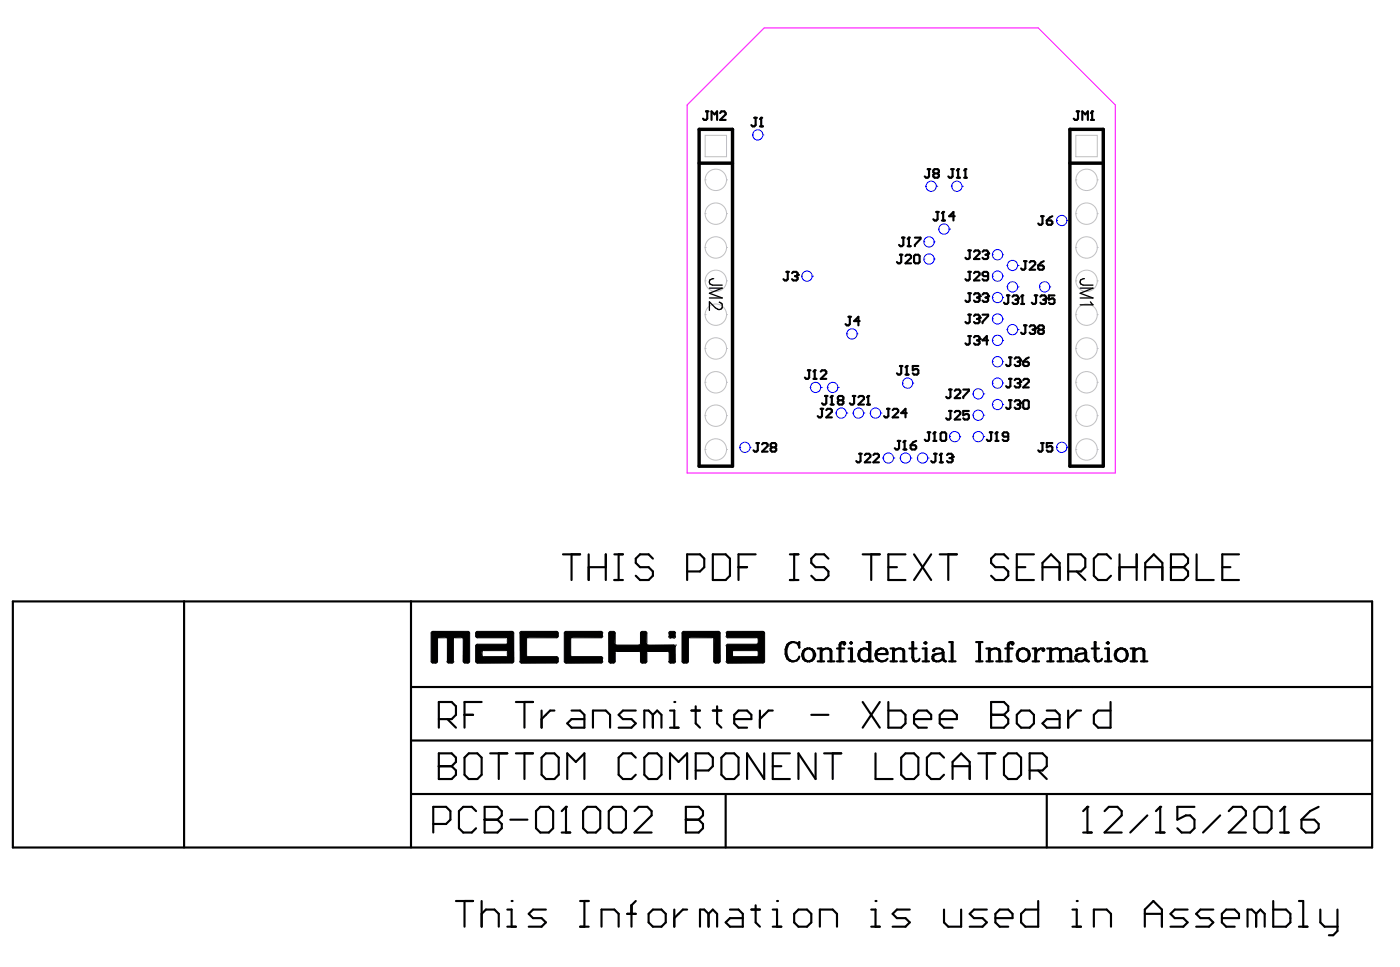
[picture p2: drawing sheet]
<svg xmlns="http://www.w3.org/2000/svg" width="138mm" height="95mm" viewBox="0 0 138 95" stroke-linecap="round" stroke-linejoin="round" font-family="sans-serif">
<path d="M67.7 10.3l7.6-7.6h27l7.6 7.6v36.3h-42.2z" fill="none" stroke="#f0f" stroke-width=".1"/>
<g fill="none" stroke="#c0c0c0" stroke-width=".1">
<path d="M69.5 13.3h2.1v2.1h-2.1zM69.5 17.7h.1M69.5 17.7a1.05 1.05 0 0 0 1 1.1 1.05 1.05 0 0 0 1.1-1.1M69.5 17.7a1.05 1.05 0 0 1 1-1 1.05 1.05 0 0 1 1.1 1M71.6 17.7h.1M106 13.3h2.1v2.1h-2.1zM106 17.7h.1M106 17.7a1.05 1.05 0 0 0 1.1 1.1 1.05 1.05 0 0 0 1-1.1M106 17.7a1.05 1.05 0 0 1 1.1-1 1.05 1.05 0 0 1 1 1M108.1 17.7h.1M69.5 27.7h.1M69.5 27.7a1.05 1.05 0 0 0 1 1 1.05 1.05 0 0 0 1.1-1"/>
<path d="M69.5 27.7a1.05 1.05 0 0 1 1-1.1 1.05 1.05 0 0 1 1.1 1.1M69.5 37.7h.1M69.5 37.7a1.05 1.05 0 0 0 1 1 1.05 1.05 0 0 0 1.1-1M69.5 37.7a1.05 1.05 0 0 1 1-1.1 1.05 1.05 0 0 1 1.1 1.1M69.5 34.3h.1M69.5 34.3a1.05 1.05 0 0 0 1 1.1 1.05 1.05 0 0 0 1.1-1.1M69.5 34.3a1.05 1.05 0 0 1 1-1 1.05 1.05 0 0 1 1.1 1M69.5 31h.1M69.5 31a1.05 1.05 0 0 0 1 1 1.05 1.05 0 0 0 1.1-1M69.5 31a1.05 1.05 0 0 1 1-1.1 1.05 1.05 0 0 1 1.1 1.1M69.5 24.4h.1M69.5 24.4a1.05 1.05 0 0 0 1 1 1.05 1.05 0 0 0 1.1-1"/>
<path d="M69.5 24.4a1.05 1.05 0 0 1 1-1.1 1.05 1.05 0 0 1 1.1 1.1M69.5 21h.1M69.5 21a1.05 1.05 0 0 0 1 1.1 1.05 1.05 0 0 0 1.1-1.1M69.5 21a1.05 1.05 0 0 1 1-1 1.05 1.05 0 0 1 1.1 1M71.6 27.7h.1M71.6 37.7h.1M71.6 34.3h.1M71.6 31h.1M71.6 24.4h.1M71.6 21h.1M106 27.7h.1M106 27.7a1.05 1.05 0 0 0 1.1 1 1.05 1.05 0 0 0 1-1"/>
<path d="M106 27.7a1.05 1.05 0 0 1 1.1-1.1 1.05 1.05 0 0 1 1 1.1M106 37.7h.1M106 37.7a1.05 1.05 0 0 0 1.1 1 1.05 1.05 0 0 0 1-1M106 37.7a1.05 1.05 0 0 1 1.1-1.1 1.05 1.05 0 0 1 1 1.1M106 34.3h.1M106 34.3a1.05 1.05 0 0 0 1.1 1.1 1.05 1.05 0 0 0 1-1.1M106 34.3a1.05 1.05 0 0 1 1.1-1 1.05 1.05 0 0 1 1 1M106 31h.1M106 31a1.05 1.05 0 0 0 1.1 1 1.05 1.05 0 0 0 1-1M106 31a1.05 1.05 0 0 1 1.1-1.1 1.05 1.05 0 0 1 1 1.1M106 24.4h.1M106 24.4a1.05 1.05 0 0 0 1.1 1 1.05 1.05 0 0 0 1-1"/>
<path d="M106 24.4a1.05 1.05 0 0 1 1.1-1.1 1.05 1.05 0 0 1 1 1.1M106 21h.1M106 21a1.05 1.05 0 0 0 1.1 1.1 1.05 1.05 0 0 0 1-1.1M106 21a1.05 1.05 0 0 1 1.1-1 1.05 1.05 0 0 1 1 1M108.1 27.7h.1M108.1 37.7h.1M108.1 34.3h.1M108.1 31h.1M108.1 24.4h.1M108.1 21h.1M69.5 44.3h.1M69.5 44.3a1.05 1.05 0 0 0 1 1 1.05 1.05 0 0 0 1.1-1"/>
<path d="M69.5 44.3a1.05 1.05 0 0 1 1-1.1 1.05 1.05 0 0 1 1.1 1.1M69.5 40.9h.1M69.5 40.9a1.05 1.05 0 0 0 1 1.1 1.05 1.05 0 0 0 1.1-1.1M69.5 40.9a1.05 1.05 0 0 1 1-1 1.05 1.05 0 0 1 1.1 1M71.6 44.3h.1M71.6 40.9h.1M106 44.3h.1M106 44.3a1.05 1.05 0 0 0 1.1 1 1.05 1.05 0 0 0 1-1M106 44.3a1.05 1.05 0 0 1 1.1-1.1 1.05 1.05 0 0 1 1 1.1M106 40.9h.1M106 40.9a1.05 1.05 0 0 0 1.1 1.1 1.05 1.05 0 0 0 1-1.1M106 40.9a1.05 1.05 0 0 1 1.1-1 1.05 1.05 0 0 1 1 1"/>
<path d="M108.1 44.3h.1M108.1 40.9h.1"/>
</g>
<g fill="none" stroke="#00f" stroke-width=".1">
<path d="M74.2 13.3h.1M74.2 13.3a.51 .51 0 0 0 .5 .5 .51 .51 0 0 0 .5-.5M74.2 13.3a.51 .51 0 0 1 .5-.5 .51 .51 0 0 1 .5 .5M75.2 13.3h.1M91.2 18.3h.1M92.3 18.3h.1M93.7 18.3h.1M94.8 18.3h.1M79 27.2h.1M79.8 38.2h.1M80.1 27.2h.1M80.9 38.2h.1"/>
<path d="M81.5 38.2h.1M82.6 38.2h.1M83.4 32.9h.1M83.4 32.9a.51 .51 0 0 0 .5 .5 .51 .51 0 0 0 .5-.5M83.4 32.9a.51 .51 0 0 1 .5-.5 .51 .51 0 0 1 .5 .5M84.4 32.9h.1M88.9 37.7h.1M88.9 37.7a.51 .51 0 0 0 .5 .5 .51 .51 0 0 0 .5-.5M88.9 37.7a.51 .51 0 0 1 .5-.5 .51 .51 0 0 1 .5 .5M89.9 37.7h.1M91 25.5h.1M91 25.5a.51 .51 0 0 0 .5 .5 .51 .51 0 0 0 .5-.5"/>
<path d="M91 25.5a.51 .51 0 0 1 .5-.5 .51 .51 0 0 1 .5 .5M91 23.8h.1M91 23.8a.51 .51 0 0 0 .5 .5 .51 .51 0 0 0 .5-.5M91 23.8a.51 .51 0 0 1 .5-.5 .51 .51 0 0 1 .5 .5M92 25.5h.1M92 23.8h.1M92.5 22.6h.1M93.6 22.6h.1M95.8 38.8h.1M96.9 38.8h.1M97.8 39.8h.1M97.8 39.8a.51 .51 0 0 0 .5 .6 .51 .51 0 0 0 .5-.6"/>
<path d="M97.8 39.8a.51 .51 0 0 1 .5-.5 .51 .51 0 0 1 .5 .5M97.8 35.6h.1M97.8 35.6a.51 .51 0 0 0 .5 .5 .51 .51 0 0 0 .5-.5M97.8 35.6a.51 .51 0 0 1 .5-.5 .51 .51 0 0 1 .5 .5M97.8 33.5h.1M97.8 33.5a.51 .51 0 0 0 .5 .5 .51 .51 0 0 0 .5-.5M97.8 33.5a.51 .51 0 0 1 .5-.5 .51 .51 0 0 1 .5 .5M97.8 29.3h.1M97.8 29.3a.51 .51 0 0 0 .5 .5 .51 .51 0 0 0 .5-.5M97.8 29.3a.51 .51 0 0 1 .5-.5 .51 .51 0 0 1 .5 .5M97.8 27.2h.1M97.8 27.2a.51 .51 0 0 0 .5 .5 .51 .51 0 0 0 .5-.5"/>
<path d="M97.8 27.2a.51 .51 0 0 1 .5-.5 .51 .51 0 0 1 .5 .5M97.8 31.4h.1M97.8 31.4a.51 .51 0 0 0 .5 .5 .51 .51 0 0 0 .5-.5M97.8 31.4a.51 .51 0 0 1 .5-.5 .51 .51 0 0 1 .5 .5M97.8 37.7h.1M97.8 37.7a.51 .51 0 0 0 .5 .5 .51 .51 0 0 0 .5-.5M97.8 37.7a.51 .51 0 0 1 .5-.5 .51 .51 0 0 1 .5 .5M97.8 25.1h.1M97.8 25.1a.51 .51 0 0 0 .5 .5 .51 .51 0 0 0 .5-.5M97.8 25.1a.51 .51 0 0 1 .5-.5 .51 .51 0 0 1 .5 .5M98.8 39.8h.1M98.8 35.6h.1"/>
<path d="M98.8 33.5h.1M98.8 29.3h.1M98.8 27.2h.1M98.8 31.4h.1M98.8 37.7h.1M98.8 25.1h.1M99.2 32.5h.1M99.2 26.1h.1M99.2 28.3h.1M100.3 32.5h.1M100.3 26.1h.1M100.3 28.3h.1"/>
<path d="M102.4 28.3h.1M102.4 28.3a.51 .51 0 0 0 .5 .5 .51 .51 0 0 0 .5-.5M102.4 28.3a.51 .51 0 0 1 .5-.6 .51 .51 0 0 1 .5 .6M103.4 28.3h.1M104.1 21.7h.1M104.1 21.7a.51 .51 0 0 0 .5 .5 .51 .51 0 0 0 .5-.5M104.1 21.7a.51 .51 0 0 1 .5-.5 .51 .51 0 0 1 .5 .5M105.1 21.7h.1M72.9 44.1h.1M72.9 44.1a.51 .51 0 0 0 .5 .5 .51 .51 0 0 0 .5-.5M72.9 44.1a.51 .51 0 0 1 .5-.5 .51 .51 0 0 1 .5 .5M73.9 44.1h.1"/>
<path d="M82.3 40.7h.1M83.4 40.7h.1M84 40.7h.1M85.1 40.7h.1M85.7 40.7h.1M86.8 40.7h.1M87 45.1h.1M88.1 45.1h.1M88.7 45.1h.1M89.8 45.1h.1M90.4 45.1h.1M91.4 45.1h.1"/>
<path d="M93.6 43h.1M93.6 43a.51 .51 0 0 0 .5 .5 .51 .51 0 0 0 .5-.5M93.6 43a.51 .51 0 0 1 .5-.5 .51 .51 0 0 1 .5 .5M94.6 43h.1M95.8 43h.1M95.8 40.9h.1M96.9 43h.1M96.9 40.9h.1M104.1 44.1h.1M104.1 44.1a.51 .51 0 0 0 .5 .5 .51 .51 0 0 0 .5-.5M104.1 44.1a.51 .51 0 0 1 .5-.5 .51 .51 0 0 1 .5 .5M105.1 44.1h.1"/>
<circle cx="91.7" cy="18.3" r=".51"/>
<circle cx="94.3" cy="18.3" r=".51"/>
<circle cx="79.5" cy="27.2" r=".51"/>
<circle cx="80.4" cy="38.2" r=".51"/>
<circle cx="82" cy="38.2" r=".51"/>
<circle cx="93" cy="22.6" r=".51"/>
<circle cx="96.4" cy="38.8" r=".51"/>
<circle cx="99.8" cy="32.5" r=".51"/>
<circle cx="99.8" cy="26.1" r=".51"/>
<circle cx="99.8" cy="28.3" r=".51"/>
<circle cx="82.9" cy="40.7" r=".51"/>
<circle cx="84.6" cy="40.7" r=".51"/>
<circle cx="86.3" cy="40.7" r=".51"/>
<circle cx="87.5" cy="45.1" r=".51"/>
<circle cx="89.2" cy="45.1" r=".51"/>
<circle cx="90.9" cy="45.1" r=".51"/>
<circle cx="96.4" cy="40.9" r=".51"/>
<circle cx="96.4" cy="43" r=".51"/>
</g>
<g fill="#000">
<path d="M42.5 62.2l.1-.1h3.5l.1 .1v3.1l-.4 .1-.2-.3v-2.1l-.1-.2h-.7l-.1 .2v2.1l-.2 .3h-.3l-.2-.3v-2.2l-.1-.1h-.6l-.1 .1v2.2l-.3 .3-.4-.1zM51.3 62.2l.1-.1h3.4l.2 .1v.5l-.2 .1h-2.7l-.3 .2v1.6h.1l.2 .1h2.7l.2 .1v.5l-.2 .1h-3.4l-.2-.3v-2.7zM55.6 62.2l.2-.1h3.4l.2 .3v.3l-.2 .1h-2.8l-.1 .1-.1 1.7 .2 .1h2.8l.2 .1-.1 .5-.1 .1h-3.4l-.2-.1zM60 62.2h.6v1.2l.1 .1h2.4v-1.1l.2-.2h.4v1.2l.2 .1h2.5l.1 .1 .1 .1v1.4l-.2 .3h-.3l-.1-.1-.1-.2v-.8l-.1-.2h-1.9l-.2 .2v.8l-.1 .3h-.3l-.2-.3v-.8l-.2-.2h-2.2l-.1 .2v1l-.4 .1-.3-.3v-2.7zM66 62.2h.4l.2 .2v.3l-.2 .2h-.3l-.2-.2v-.3zM67.2 62.2l.2-.1h3.4l.1 .1 .1 .2v2.7l-.1 .2-.4 .1-.2-.3 .1-2.1-.2-.2h-2.2l-.1 .1-.1 .1v2.1l-.1 .3-.5-.1z"/>
<path d="M46.9 62.2l3.5-.1 .2 .1 .1 2.9-.1 .2-3.6 .1-.1-.1v-1.8h3l.1-.2v-.3l-.1-.2h-3zM47.5 64.2v.4l.2 .1h2.2l.1-.1v-.4l-.1-.2h-2.2z"/>
<path d="M71.6 62.2l3.6-.1 .1 .1v3.1l-3.6 .1-.1-.2-.1-1.6 .1-.1h2.9l.2-.2v-.3l-.2-.2h-2.8l-.1-.1-.1-.3zM72.2 64.1v.5l.1 .1h2.2l.2-.1v-.4l-.2-.2h-2.2z"/>
</g>
<g fill="none" stroke="#000" stroke-width=".1">
<path d="M43.3 62.8l-.2 .2v2.1l-.2 .2h-.3l-.1-.2v-2.9h3.7l.1 2.9-.2 .2h-.3l-.2-.2v-2.1l-.1-.2M43.3 62.8h.6M43.9 62.8l.2 .2v2.1M44 65.1l.2 .2h.3l.2-.2M44.8 62.8l-.1 .2v2.1M44.8 62.8h.7M47.7 64l-.2 .2v.4l.2 .1M47.7 64.1h2.2M47.7 64.7h2.2M49.9 64l.1 .2M49.9 62.8h-2.9l-.1-.1v-.3l.1-.2h3.6v3.1h-3.7v-1.8h3l.1-.2M49.9 62.8l.1 .2"/>
<path d="M50 63v.3M50 64.2v.4M50 64.6l-.1 .1M51.2 62.4l.2-.2h3.4l.2 .2v.3l-.2 .1h-2.7M51.3 62.4v2.7M52.1 64.7h2.7l.2 .1v.3l-.2 .2h-3.4l-.2-.2M52.1 62.8l-.2 .2v1.6l.2 .1M56.4 64.7h2.8l.2 .1M56.4 62.8l-.2 .2v1.6l.2 .1M59.3 62.4v.3M59.3 64.8v.3M59.4 62.7l-.2 .1h-2.8"/>
<path d="M59.4 62.4l-.2-.2h-3.4l-.2 .2v2.9h3.6l.2-.2M60.6 63.4l.1 .1h2.4v-1.1l.2-.2h.3l.1 .2v1M60.6 63.4v-1.2h-.6v3.1h.6v-1M60.7 64.1l-.1 .2M60.7 64.2h2.2M62.9 64.1l.2 .2v.8l.2 .2h.4v-1M63.7 63.4l.2 .1h2.5l.2 .2M63.9 64.1l-.2 .2M63.9 64.2h1.9M65.8 64.1l.1 .2v.8M65.9 62.7l.2 .2M65.9 62.4l.2-.2h.3l.2 .2"/>
<path d="M65.9 65.1l.2 .2h.3l.2-.2M65.9 62.4v.3M66.1 62.8h.3M66.5 62.4v.3M66.5 63.7v1.4M66.6 63.5h.1M66.6 62.7l-.2 .2M68 62.8l-.2 .2v2.1l-.1 .2h-.3l-.2-.2v-2.9h3.7v2.9l-.1 .2h-.3l-.2-.2v-2.1M68 62.8h2.2M70.2 62.8l.2 .2M71.5 62.4l.2-.2h3.5l.1 .2v2.9h-3.6l-.2-.2M71.5 62.7l.2 .1h2.8"/>
<path d="M71.6 62.4v.3M71.6 63.6v1.5M72.3 64l-.1 .2v.4l.1 .1M72.3 64.1h2.2M72.3 64.7h2.2M74.5 62.8l.2 .2v.3l-.2 .2h-2.8l-.2 .1M74.5 64l.2 .2v.4l-.2 .1"/>
</g>
<g fill="none" stroke="#000" stroke-width=".21">
<path d="M69.6 11h.2M69.7 11v.7l-.1 .1h-.2l-.1-.1M70.1 11.8v-.8l.3 .3 .3-.3v.8M70.9 11.1l.2-.1h.3l.1 .3-.6 .5h.6M74.3 11.6h.3M74.4 11.6v.7l-.1 .1h-.1l-.2-.1M74.9 12.4h.3M75 11.6h.1M75 11.6v.8M75 11.6l-.1 .1M91.4 16.7h.3M91.5 16.7v.7l-.1 .1h-.2l-.1-.1"/>
<path d="M92.1 17.1l-.1-.1v-.2l.1-.1h.3l.1 .1v.2l-.1 .1M92.1 17.1l-.1 .1v.2l.1 .1h.3l.1-.1v-.2l-.1-.1M92.1 17.1h.3M93.7 16.7h.3M93.9 16.7v.7l-.2 .1h-.1l-.2-.1M94.3 17.5h.3M94.4 16.7h.1M94.4 16.7v.8M94.4 16.7l-.1 .1M95 17.5h.2M95.1 16.7h.1M95.1 16.7v.8"/>
<path d="M95.1 16.7l-.1 .1M106.1 11h.2M106.2 11v.7l-.1 .1h-.2l-.1-.1M106.6 11.8v-.8l.3 .3 .3-.3v.8M107.5 11.8h.3M107.6 11h.1M107.6 11v.8M107.6 11l-.1 .1M77.5 26.8h.2M77.6 26.8v.7l-.1 .1h-.2l-.1-.1M78 26.9l.2-.1h.3l.1 .1v.2M78.3 27.2h.2"/>
<path d="M78.5 27.2l.1 .1v.2l-.1 .1h-.3l-.2-.1M78.6 27.1h.1M78.6 27.1l-.1 .1M79.6 36.5h.2M79.7 36.5v.7l-.1 .1h-.2l-.1-.1M80.1 37.3h.3M80.3 36.5h.1M80.3 36.5v.8M80.3 36.5l-.2 .1M80.9 36.6l.1-.1h.3l.1 .1v.2l-.5 .5h.5M81.3 39h.2M81.4 39v.7l-.1 .1h-.2l-.1-.1"/>
<path d="M81.8 39.8h.3M82 39h.1M82 39l-.2 .1M82 39v.8M82.7 39.4l-.2 .2v.1l.2 .1h.3l.1-.1v-.1l-.1-.2M82.7 39.4h.3M82.7 39.4l-.2-.1v-.2l.2-.1h.3l.1 .1v.2l-.1 .1M83.6 31.2h.3M83.7 31.2v.7l-.1 .1h-.2l-.1-.1M84 39h.3M84.2 39v.7l-.2 .1h-.1l-.2-.1M84.6 39.1l.1-.1h.3l.1 .1v.2l-.5 .5h.5"/>
<path d="M84.7 31.6h-.5l.4-.4v.8M85.4 39.8h.3M85.5 39h.1M85.5 39v.8M85.5 39l-.1 .1M88.7 36.1h.2M88.7 25.1h.2M88.8 25.1v.7l-.1 .1h-.2l-.1-.1M88.8 36.1v.7l-.1 .1h-.2l-.1-.1M88.9 23.4h.2M89 23.4v.7l-.1 .1h-.2l-.1-.1M89.2 36.9h.3"/>
<path d="M89.2 25.2l.1-.1h.3l.2 .1v.2l-.6 .5h.6M89.3 36.1h.1M89.3 36.1v.8M89.3 36.1l-.1 .1M89.4 24.2h.3M89.6 23.4h.1M89.6 23.4v.8M89.6 23.4l-.2 .1M90.1 25.2l.1-.1h.3l.1 .1v.6l-.1 .1h-.3l-.1-.1zM90.1 23.4h.6v.1l-.6 .6v.1M90.5 36.1h-.6v.4l.3-.2h.2l.1 .2v.3l-.1 .1h-.3l-.2-.1M92.3 20.9h.2"/>
<path d="M92.4 20.9v.7l-.1 .1h-.2l-.1-.1M92.8 21.7h.3M92.9 20.9h.1M92.9 20.9v.8M92.9 20.9l-.1 .1M93.5 38.4h.3M93.6 38.4v.7l-.1 .1h-.2l-.1-.1M94.1 21.3h-.6l.4-.4v.8M94.1 38.5l.1-.1h.3l.1 .1v.2l-.5 .5h.5M94.9 38.4h.6v.1l-.6 .6v.1M95.4 33.1h.3M95.4 28.9h.3"/>
<path d="M95.4 26.8h.3M95.4 31h.3M95.4 24.7h.3M95.5 24.7v.7l-.1 .1h-.2l-.1-.1M95.5 26.8v.7l-.1 .1h-.2l-.1-.1M95.5 28.9v.7l-.1 .1h-.2l-.1-.1M95.5 31v.7l-.1 .1h-.2l-.1-.1M95.5 33.1v.7l-.1 .1h-.2l-.1-.1M96 33.2l.1-.1h.3l.1 .1v.2M96 24.8l.1-.1h.3l.1 .1v.2l-.5 .5h.5M96 26.9l.1-.1h.3l.1 .1v.2l-.5 .5h.5M96 29l.1-.1h.3l.1 .1v.2"/>
<path d="M96 31.1l.1-.1h.3l.1 .1v.2M96.3 33.5h.1M96.3 29.3h.1M96.3 31.4h.1M96.4 33.5l.1 .2v.1l-.1 .1h-.3l-.1-.1M96.4 29.3l.1 .1v.2l-.1 .1h-.3l-.1-.1M96.4 31.4l.1 .1v.2l-.1 .1h-.3l-.1-.1M96.5 33.4h.1M96.5 29.2h.1M96.5 31.3h.1M96.5 33.4l-.1 .1M96.5 29.2l-.1 .1"/>
<path d="M96.5 31.3l-.1 .1M96.8 29l.1-.1h.3l.2 .1v.2M96.8 24.8l.1-.1h.3l.2 .1v.2M96.8 31h.6v.1l-.6 .6v.1M97.1 29.3h.1M97.1 25.1h.1M97.2 29.3l.2 .1v.2l-.2 .1h-.3l-.1-.1M97.2 25.1l.2 .1v.2l-.2 .1h-.3l-.1-.1M97.4 29.2h.1M97.4 25h.1M97.4 33.5h-.6l.4-.4v.8M97.4 27.2h-.5l-.1-.1v-.2l.1-.1h.3l.2 .1v.6l-.2 .1h-.3l-.1-.1"/>
<path d="M97.4 29.2l-.2 .1M97.4 25l-.2 .1M99.2 29.1h.3M99.3 29.1v.7l-.1 .1h-.2l-.1-.1M99.4 39.4h.3M99.4 35.2h.3M99.4 37.3h.3M99.5 35.2v.7l-.1 .2h-.1l-.2-.2M99.5 37.3v.7l-.1 .2h-.1l-.2-.2M99.5 39.4v.7l-.1 .2h-.1l-.2-.2M99.8 29.2l.1-.1h.3l.1 .1v.2M100 37.4l.1-.1h.3l.1 .1v.2"/>
<path d="M100 39.6l.1-.2h.3l.1 .2v.1M100 35.3l.1-.1h.3l.1 .1v.2M100.1 29.5h.1M100.2 29.5l.1 .1v.2l-.1 .1h-.3l-.1-.1M100.3 39.8h.1M100.3 35.6h.1M100.3 37.7h.1M100.3 29.4h.1M100.3 29.4l-.1 .1M100.4 35.6l.1 .2v.1l-.1 .2h-.3l-.1-.2M100.4 39.8l.1 .2v.1l-.1 .2h-.3l-.1-.2M100.4 37.7l.1 .2v.1l-.1 .2h-.3l-.1-.2"/>
<path d="M100.5 39.7h.1M100.5 35.5h.1M100.5 37.6h.1M100.5 37.6l-.1 .1M100.5 39.7l-.1 .1M100.5 35.5l-.1 .1M100.6 29.9h.3M100.7 29.1h.1M100.7 29.1v.8M100.7 29.1l-.1 .1M100.8 35.6h.4l.2 .2v.1l-.2 .2h-.3l-.1-.2zM100.8 37.4l.1-.1h.3l.2 .1v.2l-.6 .6h.6"/>
<path d="M100.8 39.6l.1-.2h.3l.2 .2v.5l-.2 .2h-.3l-.1-.2zM100.9 32h.3M100.9 25.7h.3M101 25.7v.7l-.1 .2h-.2l-.1-.2M101 32v.8l-.1 .1h-.2l-.1-.1M101.4 35.2l-.6 .4M101.4 25.9l.2-.2h.3l.1 .2v.1l-.6 .6h.6M101.4 32.2l.2-.2h.3l.1 .2v.1M101.7 32.5h.2M101.9 32.5l.1 .1v.2l-.1 .1h-.3l-.2-.1M102 29.1h.2M102 32.3h.1"/>
<path d="M102 32.3l-.1 .2M102.1 29.1v.7l-.1 .1h-.2l-.1-.1M102.3 26.1h.4l.1 .2v.1l-.1 .2h-.3l-.1-.2zM102.4 32.5l-.1-.2v-.1l.1-.2h.3l.1 .2v.1l-.1 .2M102.4 32.5l-.1 .1v.2l.1 .1h.3l.1-.1v-.2l-.1-.1M102.4 32.5h.3M102.5 29.2l.1-.1h.3l.1 .1v.2M102.6 21.3h.2M102.7 21.3v.7l-.1 .1h-.2l-.1-.1M102.8 29.5h.1M102.8 25.7l-.5 .4M102.9 29.5l.1 .1v.2l-.1 .1h-.3l-.1-.1"/>
<path d="M103 29.4h.1M103 29.4l-.1 .1M103.1 21.7h.5l.1 .1v.2l-.1 .1h-.3l-.2-.1zM103.7 21.3l-.6 .4M103.9 29.1h-.6v.4l.3-.1 .3 .1v.3l-.1 .1h-.3l-.2-.1M1.3 59.2h133.9v24.3h-133.9zM18.1 59.2v24.3M40.5 59.2v24.3M55.5 54.6h1.7M56.3 54.6v2.5M58 54.6v2.5M58 55.9h1.7"/>
<path d="M59.7 54.6v2.5M60.5 54.6h.9M60.5 57.1h.9M61 54.6v2.5M64.3 55l-.4-.4h-.8l-.5 .4v.4l.5 .5h.8l.4 .4v.4l-.4 .4h-.8l-.5-.4M67.7 56.3h1.3l.4-.4v-.9l-.4-.4h-1.3v2.5M70.2 54.6h1.3l.4 .4v1.7l-.4 .4h-1.3zM72.8 55.9h.8M74.4 54.6h-1.6v2.5M74.5 43.6h.3M74.7 43.6v.8l-.2 .1h-.1l-.2-.1M75.1 43.8l.1-.2h.3l.1 .2v.1l-.5 .6h.5"/>
<path d="M76.1 44.1l-.2-.2v-.1l.2-.2h.2l.2 .2v.1l-.2 .2M76.1 44.1l-.2 .1v.2l.2 .1h.2l.2-.1v-.2l-.2-.1M76.1 44.1h.2M77.8 54.6h.9M77.8 57.1h.9M78.2 54.6v2.5M80.9 40.3h.2M81 40.3v.7l-.1 .1h-.2l-.1-.1M81.4 40.4l.1-.1h.3l.2 .1v.2l-.6 .5h.6M81.6 55l-.4-.4h-.8l-.5 .4v.4l.5 .5h.8l.4 .4v.4l-.4 .4h-.8l-.5-.4M84.7 44.7h.2M84.8 44.7v.7l-.1 .1h-.2l-.1-.1"/>
<path d="M85 54.6h1.7M85.2 44.8l.1-.1h.3l.2 .1v.2l-.6 .5h.6M85.8 54.6v2.5M86 44.8l.2-.1h.3l.1 .1v.2l-.6 .5h.6M87.4 40.3h.3M87.5 40.3v.7l-.1 .1h-.2l-.1-.1M87.5 55.9h.9M87.9 40.4l.2-.1h.3l.1 .1v.2l-.6 .5h.6M88.5 43.4h.2M88.6 43.4v.7l-.1 .2h-.2l-.1-.2M89 44.3h.3M89.1 43.4h.1"/>
<path d="M89.1 43.4v.9M89.1 43.4l-.1 .2M89.2 54.6h-1.7v2.5h1.7M89.3 40.7h-.5l.4-.4v.8M89.7 43.9h.4l.2 .1v.1l-.2 .2h-.3l-.1-.2zM90.1 54.6l1.6 2.5M90.3 43.4l-.3 .2-.3 .3M91.4 42.6h.3M91.5 42.6v.7l-.1 .1h-.2l-.1-.1M91.7 54.6l-1.6 2.5M92 43.4h.3M92 44.7h.3"/>
<path d="M92.1 42.6h.1M92.1 42.6v.8M92.1 42.6l-.1 .1M92.2 44.7v.7l-.2 .1h-.1l-.2-.1M92.6 54.6h1.7M92.6 45.5h.3M92.7 42.7l.1-.1h.3l.1 .1v.6l-.1 .1h-.3l-.1-.1zM92.7 44.7h.1M92.7 44.7v.8M92.7 44.7l-.1 .1M93.3 44.8l.1-.1h.3l.2 .1v.2M93.4 54.6v2.5"/>
<path d="M93.5 40.5h.3M93.6 45.1h.1M93.6 40.5v.7l-.1 .1h-.2l-.1-.1M93.7 45.1l.2 .1v.2l-.2 .1h-.3l-.1-.1M93.9 45h.1M93.9 45l-.2 .1M94.1 40.6l.1-.1h.3l.1 .1v.2l-.5 .5h.5M95.5 40.5h-.6v.4l.3-.1 .3 .1v.3l-.2 .1h-.3l-.1-.1M97.5 42.6h.3M97.6 42.6v.7l-.1 .1h-.1l-.2-.1M98.1 43.4h.3M98.2 42.6h.1"/>
<path d="M98.2 42.6v.8M98.2 42.6l-.1 .1M99.3 55l-.4-.4h-.8l-.5 .4v.4l.5 .5h.8l.4 .4v.4l-.4 .4h-.8l-.5-.4M99.3 43h-.4l-.1-.1v-.2l.1-.1h.3l.1 .1v.6l-.1 .1h-.3l-.1-.1M100.2 55.9h.8M101.9 54.6h-1.7v2.5h1.7M102.6 43.6h.2M102.7 43.6v.8l-.1 .1h-.2l-.1-.1M102.7 57.1v-1.7l.9-.8 .8 .8v1.7M102.7 55.9h1.7M103.7 43.6h-.6v.5l.3-.2 .3 .2v.3l-.1 .1h-.3l-.2-.1M105.2 56.3h1.3l.4-.4v-.9l-.4-.4h-1.3v2.5"/>
<path d="M106.1 56.3l.8 .8M109.5 55l-.5-.4h-.8l-.4 .4v1.7l.4 .4h.8l.5-.4M110.3 55.9h1.7M110.3 54.6v2.5M112 54.6v2.5M112.8 55.9h1.7M112.8 57.1v-1.7l.9-.8 .8 .8v1.7M115.4 55.9h.1M115.4 54.6h1.2l.5 .4v.4l-.5 .5 .5 .4v.4l-.5 .4h-1.2zM115.4 55.9h1.2M117.9 54.6v2.5h1.7M120.4 55.9h.8"/>
<path d="M122.1 54.6h-1.7v2.5h1.7M40.5 78.2h94.7M40.5 72.9h94.7M40.5 67.7h94.7M43.2 75.5h.1M43.2 70.8h1.3l.4-.4v-.8l-.4-.5h-1.3v2.6M43.2 74.2h1.3l.4 .4v.4l-.4 .5 .4 .4v.4l-.4 .4h-1.3zM43.2 75.5h1.3M44.1 70.8l.8 .9M45.8 74.6l.4-.4h.8l.5 .4v1.7l-.5 .4h-.8l-.4-.4zM45.8 70.4h.8M46.9 79.9l-.4-.4h-.9l-.4 .4v1.7l.4 .4h.9l.4-.4"/>
<path d="M47.5 69.1h-1.7v2.6M47.7 79.5h1.3l.4 .4v.4l-.4 .4 .4 .5v.4l-.4 .4h-1.3zM48.3 74.2h1.7M49.1 74.2v2.5M50.8 69.1h1.7M50.8 74.2h1.7M51.7 69.1v2.6M51.7 74.2v2.5M52.8 79.9l.4-.4h.9l.4 .4v1.7l-.4 .4h-.9l-.4-.4zM53.4 70v1.7M53.4 74.6l.4-.4h.8l.4 .4v1.7l-.4 .4h-.8l-.4-.4zM54.6 70h-.4l-.8 .8"/>
<path d="M55.8 79.5h.1M55.8 79.5v2.5M55.8 79.5l-.5 .4M55.9 76.7v-2.5l.8 .8 .9-.8v2.5M56.3 70h.9l.4 .4v1.3h-1.3l-.4-.4 .4-.5h1.3M57.5 79.9l.4-.4h.8l.4 .4v1.7l-.4 .4h-.8l-.4-.4zM58.4 71.7v-1.7h1.3l.4 .4v1.3M60 79.9l.4-.4h.8l.5 .4v1.7l-.5 .4h-.8l-.4-.4zM62.5 79.9l.4-.4h.9l.4 .4v.4l-1.7 1.7h1.7M62.6 70h-1.2l-.4 .4 .4 .4h.8l.4 .5-.4 .4h-1.2M62.6 74.6l-.4-.4h-.8l-.4 .4v1.7l.4 .4h.8l.4-.4M63.5 74.6l.4-.4h.8l.5 .4v1.7l-.5 .4h-.8l-.4-.4z"/>
<path d="M64.3 70.4l-.4-.4h-.4v1.7M64.3 70.4v1.3M64.3 70.4l.4-.4 .5 .4v1.3M66 70h.4v1.7M66 71.7h.9M66 76.7v-2.5l.9 .8 .8-.8v2.5M66.4 69.1h.1M67.6 79.5h1.2l.5 .4v.4l-.5 .4 .5 .5v.4l-.5 .4h-1.2zM68.1 70h.9M68.5 69.6v1.7l.5 .4M68.5 75.9h1.3l.4-.4v-.9l-.4-.4h-1.3v2.5M70.2 70h.9"/>
<path d="M70.7 69.6v1.7l.4 .4M71.1 74.6l.4-.4h.8l.5 .4v1.7l-.5 .4h-.8l-.4-.4zM71.5 78.2v5.3M72.3 70.8h1.7v-.4l-.4-.4h-.8l-.5 .4v.9l.5 .4h.8M74.9 70v1.7M75.3 74.2v2.5l-1.7-2.5v2.5M76.1 70h-.4l-.8 .8M76.1 75.5h.9M77.8 74.2h-1.7v2.5h1.7M78 63.2l.5 .1 .2 .2M78 63.2a1.06 1.06 0 0 0-.4 1.7l.4 .2M78 63.2a1.07 1.07 0 0 0 0 1.9"/>
<path d="M78.8 63.2v.6l-.1-.3zM78.8 64.7a.59 .59 0 0 1-.8 .4M79.6 65.1h.2M79.6 63.9a.65 .65 0 0 0-.6 .6 .65 .65 0 0 0 .6 .6M79.6 63.9h.2M79.6 63.9a.68 .68 0 0 0-.5 .6 .68 .68 0 0 0 .5 .6M79.8 63.9a.64 .64 0 0 1 .5 .6 .64 .64 0 0 1-.5 .6M79.8 63.9a.68 .68 0 0 1 .4 .6 .68 .68 0 0 1-.4 .6M79.9 70.4h1.7M80.4 74.2v2.5l-1.7-2.5v2.5M80.6 65.1h.6M80.6 63.9h.3v1.2"/>
<path d="M80.9 63.9v1.2M81.2 74.2h1.7M81.6 65.1h.6M81.6 63.9l-.5 .1-.2 .1M81.6 63.9l.2 .1 .1 .1v1M81.6 63.9l.2 .2v1M82 74.2v2.5M82.5 65.1h.6M82.5 63.9h.7M83 63.2l.3 .1-.1 .2-.1-.1 .1-.1M83 63.2l-.3 .3v1.6M83 63.2l-.2 .3v1.6"/>
<path d="M83.6 65.1h.6M83.6 63.9h.3v1.2M83.8 63.3l.1-.1v.1v.1zM83.9 63.9v1.2M85 69.1l1.7 2.6M85.1 63.9l.4 .1 .1 .1M85.1 63.9a.64 .64 0 0 0-.5 .6 .64 .64 0 0 0 .5 .6M85.1 63.9a.66 .66 0 0 0-.4 .6 .66 .66 0 0 0 .4 .6M85.4 63.2h.4v1.9M85.6 64.9l-.1 .2h-.4M85.6 63.2v1.9h.4M86.3 74.2v2.5h1.6"/>
<path d="M86.3 64.4a.59 .59 0 0 0 .5 .7M86.7 69.1l-1.7 2.6M86.8 63.9l.5 .1M86.8 63.9a.64 .64 0 0 0-.5 .6 .64 .64 0 0 0 .5 .6M86.8 63.9l-.4 .2-.1 .3M87.3 64l.1 .4h-1.1M87.3 64l.1 .4M87.4 64.9l-.1 .2h-.5M87.5 69.1v2.6h1.3l.4-.4v-.9l-.4-.4h-1.3M87.7 65.1h.7M87.7 63.9h.4v1.2M88 63.9v1.2"/>
<path d="M88.7 65.1h.6M88.7 63.9l-.4 .1-.2 .1M88.7 63.9l.3 .1 .1 .1v1M88.7 63.9l.2 .1 .1 .1v1M88.8 74.6l.4-.4h.9l.4 .4v1.7l-.4 .4h-.9l-.4-.4zM89.6 63.9h.7M89.9 63.2h.1v1.6l.1 .3h-.1l-.1-.3zM90.1 70.8h1.6v-.4l-.4-.4h-.8l-.4 .4v.9l.4 .4h.8M90.6 64.9l-.1 .2h-.4M90.9 65.1h.6M90.9 63.9h.4v1.2M91.1 63.3l.1-.1 .1 .1-.1 .1z"/>
<path d="M91.2 63.9v1.2M92 64v.1v-.1a.66 .66 0 0 1 .9 0M92.3 64.4a.38 .38 0 0 0-.3 .7h.3M92.3 64.4l-.3 .1-.1 .2 .1 .4h.3M92.6 70.8h1.7v-.4l-.4-.4h-.9l-.4 .4v.9l.4 .4h.9M92.9 64.9l-.4 .2h-.2M92.9 64l.1 .3v.6l.1 .2M92.9 64v.9M92.9 64.9l.2 .2M92.9 64.3l-.6 .1M93 74.6l-.4-.4h-.9l-.4 .4v1.7l.4 .4h.9l.4-.4M93.1 65.1h.1"/>
<path d="M93.5 63.2h.4v1.9M93.5 65.1h.6M93.8 63.2v1.9M93.9 76.7v-1.7l.8-.8 .8 .8v1.7M93.9 75.5h1.6M96.2 63.2h.6M96.2 65.1h.6M96.4 74.2h1.7M96.5 63.2v1.9M96.6 63.2v1.9M97.2 65.1h.6M97.2 63.9h.3v1.2"/>
<path d="M97.2 74.2v2.5M97.4 63.9v1.2M97.6 70.4h.1M97.6 69.1h1.3l.4 .5v.4l-.4 .4 .4 .4v.5l-.4 .4h-1.3zM97.6 70.4h1.3M98.2 65.1h.6M98.2 63.9l-.5 .1-.2 .1M98.2 63.9l.3 .1v.1v1M98.2 63.9l.3 .2v1M98.9 74.6l.4-.4h.9l.4 .4v1.7l-.4 .4h-.9l-.4-.4zM99 65.1h.7M99 63.9h.8"/>
<path d="M99.6 63.2l.2 .1v.2l-.1-.1 .1-.1M99.6 63.2l-.2 .1-.1 .2v1.6M99.6 63.2l-.2 .3v1.6M100.2 70.4l.4-.4h.8l.5 .4v.9l-.5 .4h-.8l-.4-.4zM100.7 65.1h.2M100.7 63.9h.2M100.7 63.9a.64 .64 0 0 0-.5 .6 .64 .64 0 0 0 .5 .6M100.7 63.9a.66 .66 0 0 0-.4 .6 .66 .66 0 0 0 .4 .6M100.9 63.9a.64 .64 0 0 1 .6 .6 .64 .64 0 0 1-.6 .6M100.9 63.9a.66 .66 0 0 1 .5 .6 .66 .66 0 0 1-.5 .6M101.4 75.9h1.3l.4-.4v-.9l-.4-.4h-1.3v2.5M101.7 65.1h.7"/>
<path d="M101.7 63.9h.4v1.2M102 63.9v1.2M102.3 75.9l.8 .8M102.8 64h-.1l.1 .1 .1-.1a.5 .5 0 0 0-.7 .1l-.1 .3M103.1 78.2v5.3M103.1 70h.9l.4 .4v1.3h-1.3l-.4-.4 .4-.5h1.3M103.2 65.1h.6M103.2 63.9h.4v1.2M103.5 63.9v1.2M104.2 65.1h.6M104.2 63.9l-.5 .1-.1 .1M104.2 63.9l.2 .1 .1 .1"/>
<path d="M104.2 63.9l.2 .2v1M104.5 64.1v1M105.2 65.1h.6M105.2 63.9l-.5 .1-.2 .1M105.2 63.9l.3 .1v.1v1M105.2 63.9l.2 .1 .1 .1v1M105.2 70v1.7M106.1 64l-.1 .1 .3-.2h.4l.2 .1M106.3 64.4a.37 .37 0 0 0-.3 .4 .37 .37 0 0 0 .3 .3M106.3 64.4l-.3 .1v.2v.4h.3M106.5 70h-.4l-.9 .8M106.9 64.9l-.3 .2h-.3"/>
<path d="M106.9 64l.1 .3v.6l.2 .2M106.9 64v.9M106.9 64.9l.1 .2h.2M106.9 64.3l-.6 .1M107.1 79.5h.1M107.1 79.5v2.5M107.1 79.5l-.4 .4M107.2 65.1h.1M107.6 63.9h.7M107.9 63.2v1.6l.2 .3h-.2v-.3zM108.6 64.9l-.1 .2h-.4M108.8 79.9l.4-.4h.9l.4 .4v.4l-1.7 1.7h1.7"/>
<path d="M108.9 65.1h.6M108.9 63.9h.3v1.2M109 63.3l.2-.1v.1v.1zM109.2 63.9v1.2M109.4 69.1v2.6h-1.2l-.4-.4v-.9l.4-.4h1.2M110.4 65.1h.2M110.4 63.9h.2M110.4 63.9a.64 .64 0 0 0-.6 .6 .64 .64 0 0 0 .6 .6M110.4 63.9a.66 .66 0 0 0-.5 .6 .66 .66 0 0 0 .5 .6M110.6 63.9a.64 .64 0 0 1 .5 .6 .64 .64 0 0 1-.5 .6M110.6 63.9a.66 .66 0 0 1 .4 .6 .66 .66 0 0 1-.4 .6M111.4 65.1h.6"/>
<path d="M111.4 63.9h.4v1.2M111.7 63.9v1.2M112.4 65.1h.6M112.4 63.9l-.5 .1-.1 .1M112.4 63.9l.3 .1 .1 .1v1M112.4 63.9l.3 .2v1M114.3 79.5h.1M114.3 79.5v2.5M114.3 79.5l-.4 .4M117.7 79.5h-1.7v1.2l.8-.4h.5l.4 .4v.9l-.4 .4h-.9l-.4-.4M121.1 79.9l.4-.4h.8l.4 .4v.4l-1.6 1.7h1.6M123.6 79.9l.4-.4h.9l.4 .4v1.7l-.4 .4h-.9l-.4-.4z"/>
<path d="M126.5 79.5h.1M126.5 79.5v2.5M126.5 79.5l-.4 .4M129.9 79.5l-.8 .4-.9 .8M42.7 81.2h1.3l.4-.5v-.8l-.4-.4h-1.3v2.5M44.9 88.8h1.7M45.8 88.8v2.5M47.5 88.8v2.5M47.5 90l.4-.4h.8l.4 .4v1.3M47.7 80.7h.1M47.7 80.7h1.3M50 89.6h.4v1.7"/>
<path d="M50 91.3h.8M50.3 80.7h1.7M50.4 88.8h.1M53.8 89.6h-1.3l-.4 .4 .4 .4h.9l.4 .5-.4 .4h-1.3M55.3 82h.9M57.2 88.8h.8M57.2 91.3h.8M57.6 88.8v2.5M59.3 91.3v-1.7h1.2l.5 .4v1.3M61.8 90h.8M62.6 88.8l-.4 .4v2.1M63.9 90l.4-.4h.9l.4 .4v.9l-.4 .4h-.9l-.4-.4z"/>
<path d="M66.4 89.6v1.7M67.6 80.7h.1M67.6 80.7h1.2M67.7 89.6h-.4l-.9 .8M69.8 90l.4-.4 .5 .4v1.3M69.8 90l-.4-.4h-.4v1.7M69.8 90v1.3M71.9 89.6h.9l.4 .4v1.3h-1.3l-.4-.4 .4-.5h1.3M74 89.6h.9M74.4 89.2v1.7l.5 .4M76.1 89.6h.5v1.7M76.1 91.3h.9"/>
<path d="M76.6 88.8h.1M78.2 90l.5-.4h.8l.4 .4v.9l-.4 .4h-.8l-.5-.4zM80.8 91.3v-1.7h1.2l.5 .4v1.3M85.8 89.6h.5v1.7M85.8 91.3h.9M86.3 88.8h.1M89.6 89.6h-1.2l-.5 .4 .5 .4h.8l.4 .5-.4 .4h-1.3M93 89.6v1.3l.4 .4h1.3v-1.7M97.2 89.6h-1.2l-.5 .4 .5 .4h.8l.4 .5-.4 .4h-1.3M98.1 90.4h1.7v-.4l-.5-.4h-.8l-.4 .4v.9l.4 .4h.8M102.3 88.8v2.5h-1.3l-.4-.4v-.9l.4-.4h1.3M105.7 89.6h.4v1.7"/>
<path d="M105.7 91.3h.8M106.1 88.8h.1M106.7 82h.9M107.8 91.3v-1.7h1.2l.5 .4v1.3M112.8 90h1.7M112.8 91.3v-1.7l.8-.8 .9 .8v1.7M113 80.3l-1.6 1.7M113.9 82h.8M117 89.6h-1.3l-.4 .4 .4 .4h.9l.4 .5-.4 .4h-1.3M119.5 89.6h-1.2l-.4 .4 .4 .4h.8l.4 .5-.4 .4h-1.2M120.2 80.3l-1.7 1.7M120.4 90.4h1.7v-.4l-.4-.4h-.9l-.4 .4v.9l.4 .4h.9"/>
<path d="M123.8 90l-.5-.4h-.4v1.7M123.8 90v1.3M123.8 90l.4-.4 .4 .4v1.3M125.4 88.8v2.5h1.3l.4-.4v-.9l-.4-.4h-1.3M126.1 82h.9M128 88.8h.4v2.5M128 91.3h.8M128.2 80.7h1.3l.4 .5v.4l-.4 .4h-.8l-.5-.4zM130.1 89.6v1.3l.4 .4h1.3M131.8 89.6v2.1l-.4 .4h-.5"/>
</g>
<path d="M69.9 28.4h1.3l-1.3 .5 1.3 .5h-1.3M70.3 27.5l-.4 .1v.4l.3 .1h1M70.9 29.8l.2 .1 .1 .1v.3l-.2 .1a.45 .45 0 0 1-.5-.1l-.6-.6v.9M106.4 28.4h1.3l-1.3 .5 1.3 .5h-1.3M106.8 27.5l-.3 .1v.4l.2 .1h1M107.4 29.7l.3 .3h-1.3" fill="none" stroke="#000" stroke-width=".13"/>
<path d="M68.9 12.7h3.3v33.2h-3.3zM68.9 16.1h3.3M105.4 12.7h3.3v33.2h-3.3zM105.4 16.1h3.3" fill="none" stroke="#000" stroke-width=".34"/>
</svg>
